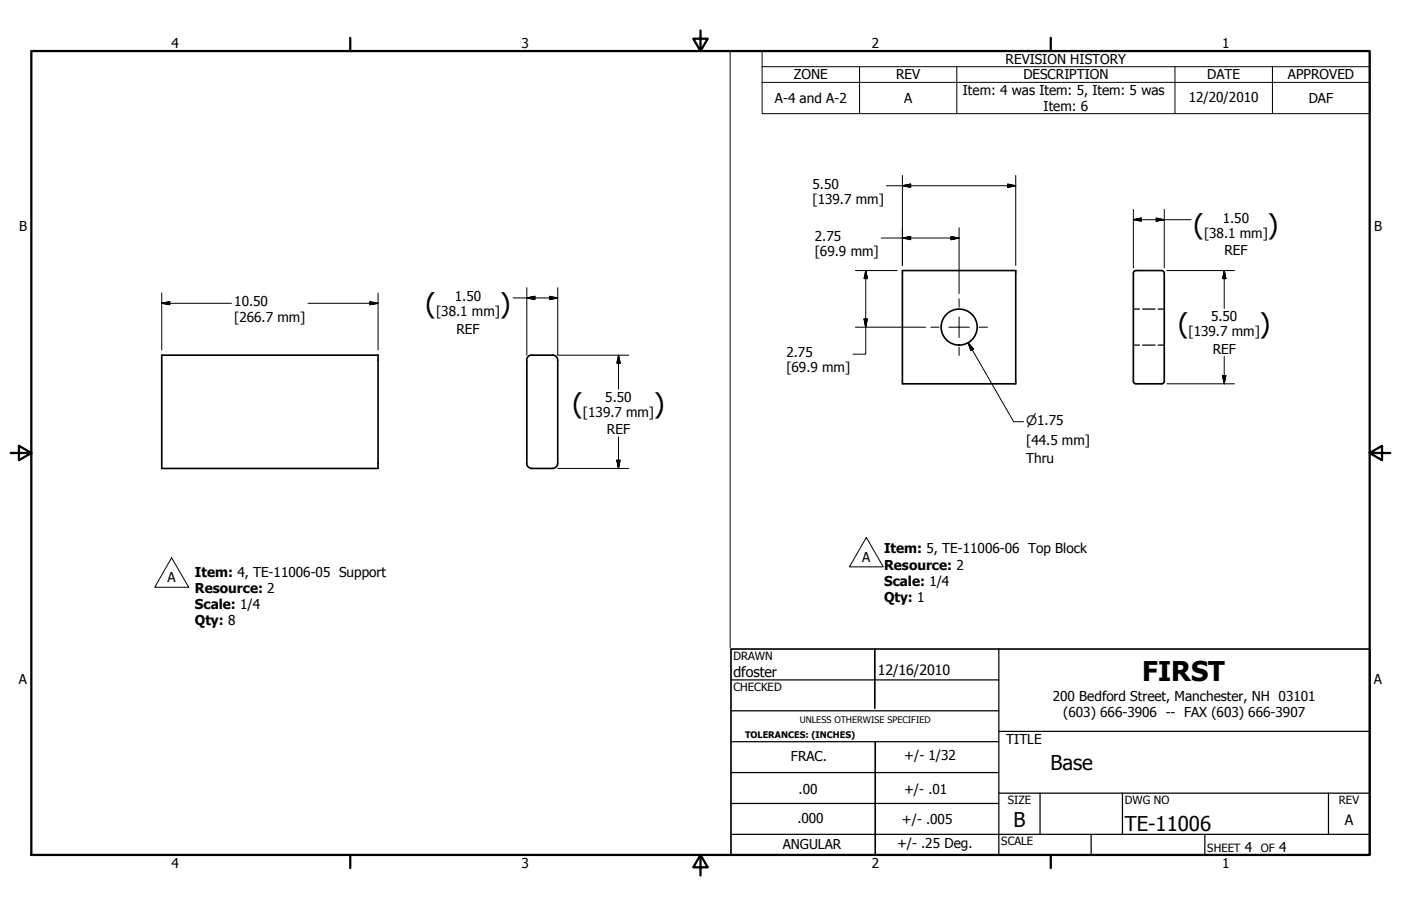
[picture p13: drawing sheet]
<svg xmlns="http://www.w3.org/2000/svg" width="432mm" height="279mm" viewBox="0 0 432 279" stroke-linecap="round" stroke-linejoin="round" font-family="sans-serif">
<defs><g id="words">
<g font-size="8.4">
<text x="367.9" y="72.2">(</text>
<text x="390.8" y="72.2">)</text>
<text x="131.2" y="96.4">(</text>
<text x="154.1" y="96.4">)</text>
<text x="363.1" y="102.6">(</text>
<text x="388.3" y="102.6">)</text>
<text x="176.5" y="127.4">(</text>
<text x="201.6" y="127.4">)</text>
<text x="352" y="209.9">FIRST</text>
</g>
<g font-size="6.3">
<text x="323.7" y="237.5">Base</text>
<text x="312.4" y="255.1">B</text>
<text x="346.7" y="256.4">TE-11006</text>
</g>
<g font-size="4.4">
<text x="226.1" y="208.9">dfoster</text>
<text x="270.5" y="208.2">12/16/2010</text>
<text x="414.5" y="254.4">A</text>
</g>
<g font-size="4.2">
<text x="52.8" y="14.7">4</text>
<text x="160.8" y="14.7">3</text>
<text x="268.7" y="14.7">2</text>
<text x="376.7" y="14.7">1</text>
<text x="309.9" y="19.7">REVISION HISTORY</text>
<text x="244.7" y="24.5">ZONE</text>
<text x="276.2" y="24.5">REV</text>
<text x="296.8" y="29.3">Item: 4 was Item: 5, Item: 5 was</text>
<text x="315.4" y="24.5">DESCRIPTION</text>
<text x="372" y="24.5">DATE</text>
<text x="396.9" y="24.5">APPROVED</text>
<text x="238.8" y="31.8">A-4 and A-2</text>
<text x="278.6" y="31.8">A</text>
<text x="321.6" y="34.2">Item: 6</text>
<text x="366.4" y="31.5">12/20/2010</text>
<text x="403.4" y="31.8">DAF</text>
<text x="250.4" y="58.2">5.50</text>
<text x="250.4" y="62.9">[139.7 mm]</text>
<text x="5.9" y="71.4">B</text>
<text x="376.9" y="68.7">1.50</text>
<text x="423.5" y="71.4">B</text>
<text x="251.1" y="74.4">2.75</text>
<text x="371.1" y="73.4">[38.1 mm]</text>
<text x="251.1" y="79.1">[69.9 mm]</text>
<text x="377.4" y="78.7">REF</text>
<text x="72.2" y="94.5">10.50</text>
<text x="140.2" y="92.8">1.50</text>
<text x="72.2" y="99.2">[266.7 mm]</text>
<text x="134.4" y="97.5">[38.1 mm]</text>
<text x="373.3" y="99.1">5.50</text>
<text x="140.7" y="102.9">REF</text>
<text x="366.3" y="103.8">[139.7 mm]</text>
<text x="242.4" y="110.2">2.75</text>
<text x="373.8" y="109.1">REF</text>
<text x="242.4" y="114.9">[69.9 mm]</text>
<text x="186.6" y="123.8">5.50</text>
<text x="179.6" y="128.5">[139.7 mm]</text>
<text x="187.1" y="133.9">REF</text>
<text x="316.2" y="137.2">[44.5 mm]</text>
<text x="316.2" y="142.7">Thru</text>
<text x="265.7" y="173.4">A</text>
<text x="272.5" y="170.6">Item: 5, TE-11006-06 Top Block</text>
<text x="51.6" y="179.6">A</text>
<text x="60.1" y="177.8">Item: 4, TE-11006-05 Support</text>
<text x="272.5" y="175.6">Resource: 2</text>
<text x="60.1" y="182.8">Resource: 2</text>
<text x="272.5" y="180.7">Scale: 1/4</text>
<text x="272.5" y="185.7">Qty: 1</text>
<text x="60.1" y="187.8">Scale: 1/4</text>
<text x="60.1" y="192.8">Qty: 8</text>
<text x="5.8" y="211.1">A</text>
<text x="423.4" y="211.1">A</text>
<text x="324.5" y="216.1">200 Bedford Street, Manchester, NH 03101</text>
<text x="327.7" y="221.2">(603) 666-3906 -- FAX (603) 666-3907</text>
<text x="310.1" y="229.6">TITLE</text>
<text x="243.8" y="234.6">FRAC.</text>
<text x="278.7" y="234.4">+/- 1/32</text>
<text x="246.1" y="244.7">.00</text>
<text x="278.6" y="244.9">+/- .01</text>
<text x="245.7" y="253.9">.000</text>
<text x="277.9" y="254.2">+/- .005</text>
<text x="241.2" y="261.7">ANGULAR</text>
<text x="276.5" y="261.4">+/- .25 Deg.</text>
<text x="383.7" y="262.8">4</text>
<text x="394.2" y="262.8">4</text>
<text x="52.8" y="267.7">4</text>
<text x="160.8" y="267.7">3</text>
<text x="268.7" y="267.7">2</text>
<text x="376.7" y="267.7">1</text>
</g>
<text font-size="4" x="316.2" y="131.1">⌀1.75</text>
<g font-size="3.5">
<text x="226.1" y="203.5">DRAWN</text>
<text x="226.1" y="213">CHECKED</text>
<text x="310.6" y="248">SIZE</text>
<text x="346.7" y="248">DWG NO</text>
<text x="412.7" y="247.9">REV</text>
<text x="308.6" y="260.7">SCALE</text>
<text x="372.1" y="262.8">SHEET</text>
<text x="388.6" y="262.8">OF</text>
</g>
<g font-size="2.8">
<text x="229.6" y="227.6">TOLERANCES: (INCHES)</text>
<text x="246.5" y="222.8">UNLESS OTHERWISE SPECIFIED</text>
</g>
</g></defs>
<!-- layer: Visible (ANSI) -->
<g fill="none" stroke="#000" stroke-width=".51">
<path d="M278.1 83.4h35v35h-35zM49.8 109.5h66.7v35h-66.7zM162.4 111.1v31.8M163.9 109.5l-1.1 .4-.5 1.2M164 109.5h6.3M170.3 109.5l1.1 .4 .5 1.2-.1 32.2-.4 .7-.7 .4-6.7 .1M349.3 117.5v-33.3a.79 .79 0 0 1 .8-.8h8l.7 .5v33.6M349.3 117.6a.79 .79 0 0 0 .8 .8h8l.5-.3 .2-.5M162.3 142.8l.5 1.2 1.1 .5"/>
<circle cx="295.6" cy="100.9" r="5.6"/>
</g>
<!-- layer: Visible Narrow (ANSI) -->
<path d="M349.3 95.3h1.9M352.2 95.3h3.8M356.9 95.3h1.9M349.3 106.4h1.9M352.2 106.4h3.8M356.9 106.4h1.9" fill="none" stroke="#000" stroke-width=".38"/>
<!-- layer: Border (ANSI) -->
<path d="M9.7 15.7h412.4v248h-412.4zM107.9 11.7v4M215.9 9.4v6.3l-2.2-3.8h4.4l-2.2 3.8M323.8 11.7v4M3.3 139.7h6.4l-3.9-2.2v4.4l3.9-2.2M422.1 139.7l3.9 2.2v-4.4l-3.9 2.2h6.4M107.9 263.7v4M215.9 263.7l2.2 3.8h-4.4l2.2-3.8v6.3M323.8 263.7v4" fill="none" stroke="#000" stroke-width=".7"/>
<!-- layer: Title (ANSI) -->
<path d="M225.3 200.2h196.8v63.5h-196.8zM269.6 200.2v18.2M269.7 228.7v35" fill="none" stroke="#000" stroke-width=".51"/>
<g fill="none" stroke="#000" stroke-width=".38">
<path d="M225.3 209.7h82.5M225.3 219.2h82.5M307.8 200.2v63.5M225.3 228.7h82.5M225.3 238.3h82.5M307.8 225.6h114.3M225.3 257.3h196.8M225.3 247.8h82.5M307.8 244.6h114.3M320.5 244.6v12.7M336.3 257.3v6.4M345.9 244.6v12.7"/>
<path d="M371.3 257.3v6.4M409.4 244.6v12.7"/>
</g>
<!-- layer: Symbol (ANSI) -->
<g fill="none" stroke="#000" stroke-width=".31">
<path d="M225 15.9v184M234.9 20.6v-4.9h187.2v4.9M234.9 25.4h187.2M264.9 20.6v14.5M294.9 20.6v14.5M362.1 20.6v14.5M392.2 20.6v14.5M422.1 20.6h-187.2v4.8M422.1 20.6v14.5h-187.2v-9.7M273.2 57.3h39.9M278.1 57.3l2.6-.5v1zM278.1 54.1v27.8"/>
<path d="M310.6 56.8l2.5 .5-2.5 .5zM313.1 54.1v27.8M271.6 73.4h24M278.1 73.4l2.6-.4v.9zM293.1 73l2.5 .4-2.5 .5zM295.6 70.2v20.4M349.3 67.8l2.5-.6v1zM349.3 67.8h17.8M349.3 64.6v18M356.4 67.2l2.4 .6-2.4 .4zM358.8 64.6v18M49.8 93.5l2.5-.5v1z"/>
<path d="M49.8 93.5h21.6M49.8 90.4v17.5M94.9 93.5h21.6M114 93l2.5 .5-2.5 .5zM116.5 90.4v17.5M158.1 91.9h13.8M162.4 91.9l2.4-.5v1zM162.4 88.7v20.8M169.4 91.4l2.5 .5-2.5 .5zM171.9 88.7v20.8h21.9M263.7 83.4h12.8M266.3 98.4h1l-.5 2.5z"/>
<path d="M266.8 83.4l.5 2.5h-1zM266.8 83.4v25.8h-3.9M359.7 83.4h20.8M377.3 83.4l.5 2.5h-1zM377.3 83.4v11.7M190.6 109.5l.5 2.5h-1zM190.6 109.5v10.5M263.7 100.9h21.6M298.4 105.7l1.6 1.9-.8 .5zM298.4 105.7l14 24.3h3.1M359.7 118.4h20.8M376.8 115.8h1l-.5 2.6z"/>
<path d="M377.3 109.9v8.5M190.6 134.7v9.8M171.9 144.5h21.9M190.1 141.9h1l-.5 2.6zM52.9 172l5.3 9.1h-10.5zM267 165.7l5.2 9.1h-10.4z"/>
</g>
<g fill="#000" stroke="#000" stroke-width=".31">
<path d="M278.1 57.3l2.6-.5zM278.1 57.3l2.6-.5v1zM310.6 57.8l2.5-.5zM310.6 56.8l2.5 .5-2.5 .5zM278.1 73.4l2.6-.4zM278.1 73.4l2.6-.4v.9zM293.1 73.9l2.5-.5zM293.1 73l2.5 .4-2.5 .5zM349.3 67.8l2.5-.6zM349.3 67.8l2.5-.6v1zM356.4 68.2l2.4-.4zM356.4 67.2l2.4 .6-2.4 .4z"/>
<path d="M49.8 93.5l2.5-.5zM49.8 93.5l2.5-.5v1zM114 94l2.5-.5zM114 93l2.5 .5-2.5 .5zM162.4 91.9l2.4-.5zM162.4 91.9l2.4-.5v1zM169.4 92.4l2.5-.5zM169.4 91.4l2.5 .5-2.5 .5zM266.3 98.4l.5 2.5zM266.3 98.4h1l-.5 2.5zM266.8 83.4l.5 2.5zM266.8 83.4l.5 2.5h-1z"/>
<path d="M377.3 83.4l.5 2.5zM377.3 83.4l.5 2.5h-1zM190.6 109.5l.5 2.5zM190.6 109.5l.5 2.5h-1zM298.4 105.7l1.6 1.9zM298.4 105.7l1.6 1.9-.8 .5zM376.8 115.8l.5 2.6zM376.8 115.8h1l-.5 2.6zM190.1 141.9l.5 2.6zM190.1 141.9h1l-.5 2.6z"/>
</g>
<!-- layer: Dimension (ANSI) -->
<path d="M295.6 92.1v2.6M295.6 97.7v6.4M286.9 100.9h2.5M292.4 100.9h6.4M295.6 107.1v2.5M301.8 100.9h2.6" fill="none" stroke="#000" stroke-width=".31"/>
<use href="#words"/>
</svg>
